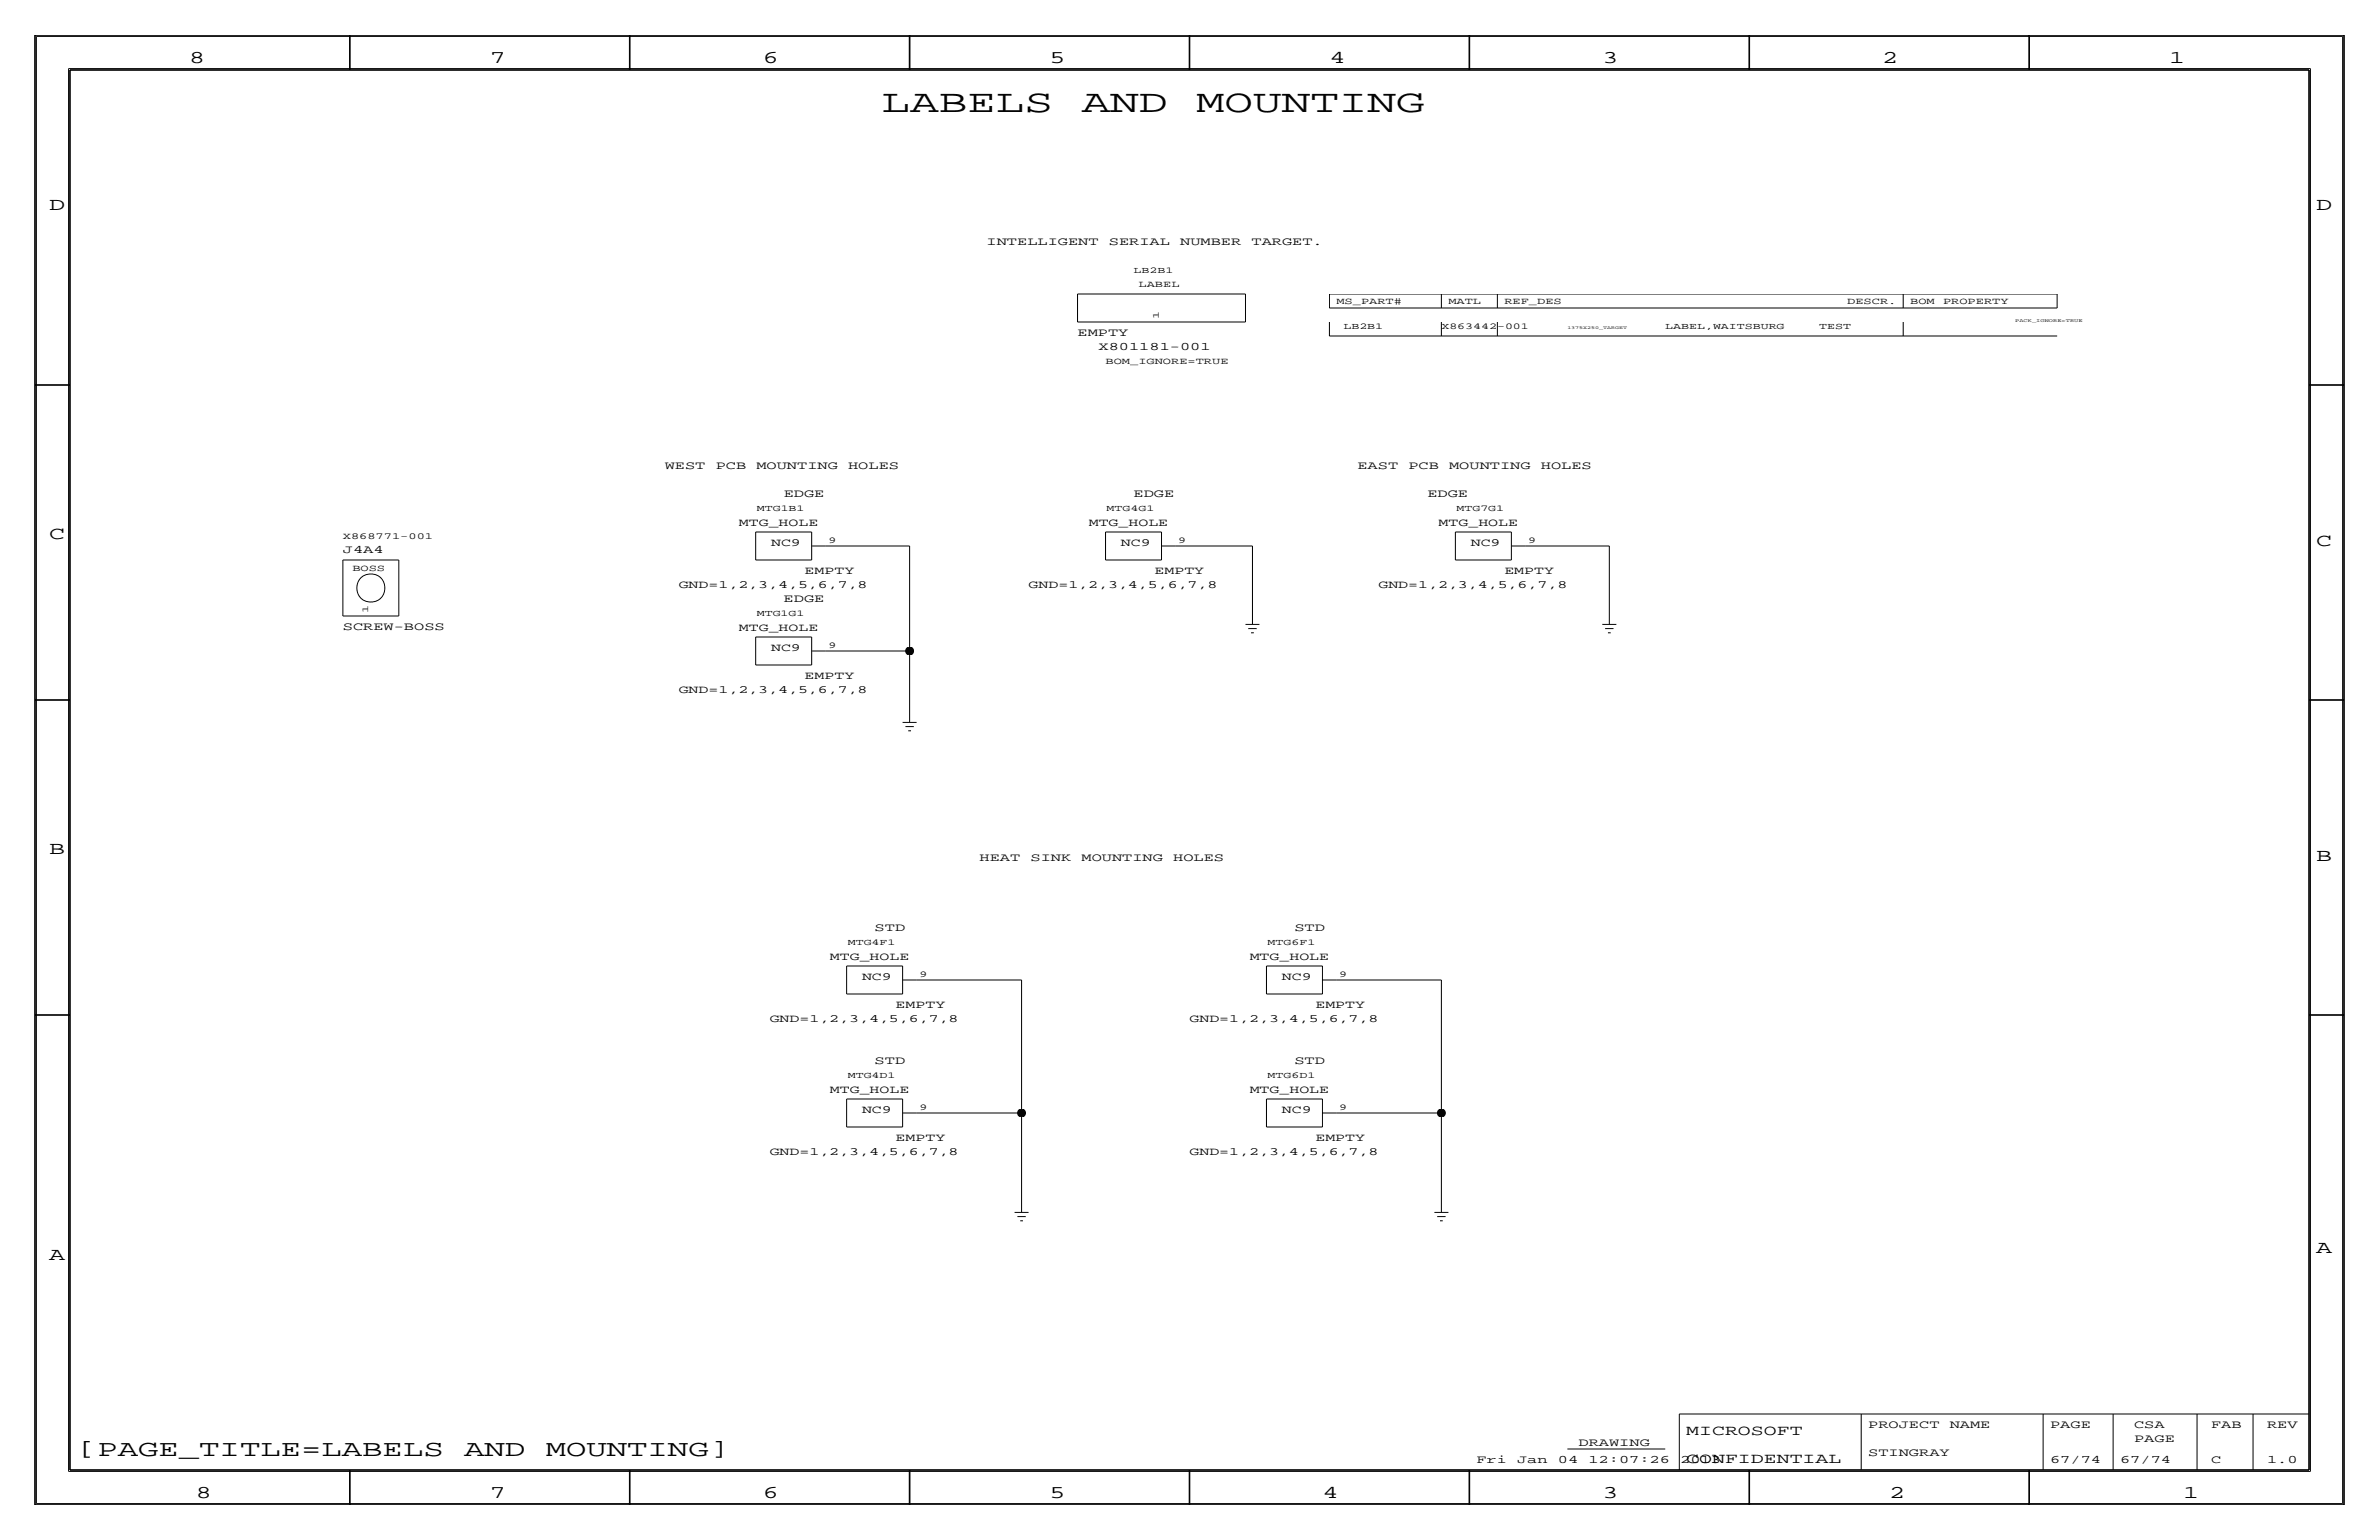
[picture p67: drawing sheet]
<svg xmlns="http://www.w3.org/2000/svg" width="432mm" height="279mm" viewBox="0 0 432 279" stroke-linecap="round" stroke-linejoin="round" font-family="sans-serif">
<defs><g id="words">
<g font-size="5.8">
<text x="160" y="20.3">LABELS</text>
<text x="196.3" y="20.3">AND</text>
<text x="217.1" y="20.3">MOUNTING</text>
</g>
<g font-size="4.2">
<text x="14" y="264.2">[PAGE_TITLE=LABELS</text>
<text x="84.3" y="264.2">AND</text>
<text x="99" y="264.2">MOUNTING]</text>
</g>
<g font-size="3.3">
<text x="34.3" y="11.4">8</text>
<text x="88.9" y="11.4">7</text>
<text x="138.5" y="11.4">6</text>
<text x="190.5" y="11.4">5</text>
<text x="241.3" y="11.4">4</text>
<text x="290.8" y="11.4">3</text>
<text x="341.6" y="11.4">2</text>
<text x="393.7" y="11.4">1</text>
<text x="8.9" y="38.1">D</text>
<text x="420.4" y="38.1">D</text>
<text x="8.9" y="97.8">C</text>
<text x="420.4" y="99.1">C</text>
<text x="8.9" y="154.9">B</text>
<text x="420.4" y="156.2">B</text>
<text x="420.4" y="227.3">A</text>
<text x="8.9" y="228.6">A</text>
<text x="35.6" y="271.8">8</text>
<text x="88.9" y="271.8">7</text>
<text x="138.4" y="271.8">6</text>
<text x="190.5" y="271.8">5</text>
<text x="240" y="271.8">4</text>
<text x="290.8" y="271.8">3</text>
<text x="342.9" y="271.8">2</text>
<text x="396.2" y="271.8">1</text>
</g>
<g font-size="2.6">
<text x="306.1" y="260.4">MICROSOFT</text>
<text x="306.1" y="265.4">CONFIDENTIAL</text>
</g>
<g font-size="2.1">
<text x="179.1" y="44.4">INTELLIGENT</text>
<text x="201.3" y="44.4">SERIAL</text>
<text x="214.2" y="44.4">NUMBER</text>
<text x="227.2" y="44.4">TARGET.</text>
<text x="195.6" y="61">EMPTY</text>
<text x="199.4" y="63.5">X801181-001</text>
<text x="120.6" y="85.1">WEST</text>
<text x="129.9" y="85.1">PCB</text>
<text x="137.3" y="85.1">MOUNTING</text>
<text x="153.9" y="85.1">HOLES</text>
<text x="246.4" y="85.1">EAST</text>
<text x="255.6" y="85.1">PCB</text>
<text x="263" y="85.1">MOUNTING</text>
<text x="279.7" y="85.1">HOLES</text>
<text x="142.2" y="90.2">EDGE</text>
<text x="205.7" y="90.2">EDGE</text>
<text x="259.1" y="90.2">EDGE</text>
<text x="62.2" y="100.3">J4A4</text>
<text x="142.2" y="109.2">EDGE</text>
<text x="62.2" y="114.3">SCREW-BOSS</text>
<text x="177.8" y="156.2">HEAT</text>
<text x="187" y="156.2">SINK</text>
<text x="196.3" y="156.2">MOUNTING</text>
<text x="212.9" y="156.2">HOLES</text>
<text x="158.7" y="168.9">STD</text>
<text x="234.9" y="168.9">STD</text>
<text x="158.7" y="193">STD</text>
<text x="234.9" y="193">STD</text>
<text x="286.5" y="262.4">DRAWING</text>
<text x="339.1" y="259.1">PROJECT</text>
<text x="353.9" y="259.1">NAME</text>
<text x="372.1" y="259.1">PAGE</text>
<text x="387.4" y="259.1">CSA</text>
<text x="387.4" y="261.6">PAGE</text>
<text x="401.3" y="259.1">FAB</text>
<text x="411.5" y="259.1">REV</text>
<text x="268" y="265.4">Fri</text>
<text x="275.4" y="265.4">Jan</text>
<text x="282.8" y="265.4">04</text>
<text x="288.3" y="265.4">12:07:26</text>
<text x="305" y="265.4">2013</text>
<text x="339.1" y="264.2">STINGRAY</text>
<text x="372.1" y="265.4">67/74</text>
<text x="384.8" y="265.4">67/74</text>
<text x="401.3" y="265.4">C</text>
<text x="411.5" y="265.4">1.0</text>
</g>
<g font-size="2">
<text x="134.1" y="95.5">MTG_HOLE</text>
<text x="197.6" y="95.5">MTG_HOLE</text>
<text x="261.1" y="95.5">MTG_HOLE</text>
<text x="140" y="99.1">NC9</text>
<text x="203.5" y="99.1">NC9</text>
<text x="267" y="99.1">NC9</text>
<text x="123.2" y="106.7">GND=1,2,3,4,5,6,7,8</text>
<text x="146" y="104.1">EMPTY</text>
<text x="186.7" y="106.7">GND=1,2,3,4,5,6,7,8</text>
<text x="209.5" y="104.1">EMPTY</text>
<text x="250.2" y="106.7">GND=1,2,3,4,5,6,7,8</text>
<text x="273" y="104.1">EMPTY</text>
<text x="134.1" y="114.6">MTG_HOLE</text>
<text x="140" y="118.1">NC9</text>
<text x="123.2" y="125.7">GND=1,2,3,4,5,6,7,8</text>
<text x="146" y="123.2">EMPTY</text>
<text x="150.6" y="174.2">MTG_HOLE</text>
<text x="156.5" y="177.8">NC9</text>
<text x="226.8" y="174.2">MTG_HOLE</text>
<text x="232.7" y="177.8">NC9</text>
<text x="139.7" y="185.4">GND=1,2,3,4,5,6,7,8</text>
<text x="162.6" y="182.9">EMPTY</text>
<text x="215.9" y="185.4">GND=1,2,3,4,5,6,7,8</text>
<text x="238.8" y="182.9">EMPTY</text>
<text x="150.6" y="198.4">MTG_HOLE</text>
<text x="156.5" y="201.9">NC9</text>
<text x="226.8" y="198.4">MTG_HOLE</text>
<text x="232.7" y="201.9">NC9</text>
<text x="139.7" y="209.5">GND=1,2,3,4,5,6,7,8</text>
<text x="162.6" y="207">EMPTY</text>
<text x="215.9" y="209.5">GND=1,2,3,4,5,6,7,8</text>
<text x="238.8" y="207">EMPTY</text>
</g>
<g font-size="1.7">
<text x="206.7" y="52.1">LABEL</text>
<text x="242.6" y="55.1">MS_PART#</text>
<text x="262.9" y="55.1">MATL</text>
<text x="273" y="55.1">REF_DES</text>
<text x="335.3" y="55.1">DESCR.</text>
<text x="346.7" y="55.1">BOM</text>
<text x="352.7" y="55.1">PROPERTY</text>
<text x="200.7" y="66">BOM_IGNORE=TRUE</text>
<text x="62.2" y="97.8">X868771-001</text>
<text x="64" y="103.6">BOSS</text>
</g>
<g font-size="1.6">
<text x="205.7" y="49.5">LB2B1</text>
<text x="210.3" y="57.9" transform="rotate(-90 210.3 57.9)">1</text>
<text x="243.8" y="59.7">LB2B1</text>
<text x="261.6" y="59.7">X863442-001</text>
<text x="302.3" y="59.7">LABEL,WAITSBURG</text>
<text x="330.2" y="59.7">TEST</text>
<text x="137.4" y="92.7">MTG1B1</text>
<text x="200.9" y="92.7">MTG4G1</text>
<text x="264.4" y="92.7">MTG7G1</text>
<text x="150.4" y="98.6">9</text>
<text x="213.9" y="98.6">9</text>
<text x="277.4" y="98.6">9</text>
<text x="66.8" y="111.3" transform="rotate(-90 66.8 111.3)">1</text>
<text x="137.4" y="111.8">MTG1G1</text>
<text x="150.4" y="117.6">9</text>
<text x="153.9" y="171.4">MTG4F1</text>
<text x="230.1" y="171.4">MTG6F1</text>
<text x="166.9" y="177.3">9</text>
<text x="243.1" y="177.3">9</text>
<text x="153.9" y="195.6">MTG4D1</text>
<text x="230.1" y="195.6">MTG6D1</text>
<text x="166.9" y="201.4">9</text>
<text x="243.1" y="201.4">9</text>
</g>
<text font-size=".9" x="365.8" y="58.4">PACK_IGNORE=TRUE</text>
<text font-size=".8" x="284.5" y="59.7">1375X250_TARGET</text>
</g></defs>
<!-- layer: Nets -->
<g fill="none" stroke="#000" stroke-width=".18">
<path d="M149.9 99.1h15.2zM165.1 99.1v19zM213.4 99.1h13.9zM227.3 99.1v12.7zM276.9 99.1h15.2zM292.1 99.1v12.7zM149.9 118.1h15.2zM165.1 118.1v11.4zM166.4 177.8h19zM185.4 177.8v24.1zM242.6 177.8h19zM261.6 177.8v24.1z"/>
<path d="M166.4 201.9h19zM185.4 201.9v16.5zM242.6 201.9h19zM261.6 201.9v16.5z"/>
</g>
<g fill="#000" stroke="#000" stroke-width=".18">
<circle cx="165.1" cy="118.1" r=".72"/>
<circle cx="185.4" cy="201.9" r=".72"/>
<circle cx="261.6" cy="201.9" r=".72"/>
</g>
<!-- layer: Components -->
<g fill="none" stroke="#000" stroke-width=".18">
<path d="M195.6 53.3h30.5zM195.6 53.3v5.1zM195.6 58.4h30.5zM226.1 53.3v5.1zM241.3 58.4v2.6zM261.6 58.4v2.6zM271.8 58.4v2.6zM345.4 58.4v2.6zM241.3 61h132.1zM137.2 96.5v5.1zM137.2 96.5h10.1zM147.3 96.5v5.1z"/>
<path d="M147.3 99.1h2.6zM200.7 96.5v5.1zM200.7 96.5h10.1zM210.8 96.5v5.1zM210.8 99.1h2.6zM264.2 96.5v5.1zM264.2 96.5h10.1zM274.3 96.5v5.1zM274.3 99.1h2.6zM62.2 101.6h10.2zM62.2 101.6v10.2zM62.2 111.8h10.2z"/>
<path d="M72.4 101.6v10.2zM137.2 115.6v5.1zM137.2 115.6h10.1zM137.2 101.6h10.1zM147.3 115.6v5.1zM147.3 118.1h2.6zM200.7 101.6h10.1zM226.1 113.3h2.5zM226.6 114h1.5zM227.1 114.8h.5zM227.3 111.8v1.5zM264.2 101.6h10.1z"/>
<path d="M290.8 113.3h2.6zM291.3 114h1.6zM291.8 114.8h.6zM292.1 111.8v1.5zM137.2 120.7h10.1zM163.8 131.1h2.6zM164.3 131.8h1.6zM164.8 132.6h.6zM165.1 129.5v1.6zM153.7 175.3v5zM153.7 175.3h10.1zM163.8 175.3v5z"/>
<path d="M163.8 177.8h2.6zM229.9 175.3v5zM229.9 175.3h10.1zM240 177.8h2.6zM240 175.3v5zM153.7 180.3h10.1zM153.7 199.4v5.1zM153.7 199.4h10.1zM163.8 199.4v5.1zM229.9 199.4v5.1zM229.9 199.4h10.1zM229.9 180.3h10.1z"/>
<path d="M240 199.4v5.1zM153.7 204.5h10.1zM163.8 201.9h2.6zM184.1 220h2.6zM185.4 218.4v1.6zM229.9 204.5h10.1zM240 201.9h2.6zM260.3 220h2.6zM261.6 218.4v1.6zM184.7 220.7h1.5zM185.2 221.5h.5zM260.9 220.7h1.5z"/>
<path d="M261.4 221.5h.5zM284.5 262.9h17.8z"/>
<circle cx="67.3" cy="106.7" r="2.56"/>
</g>
<!-- layer: Page Border and Title Block -->
<g fill="none" stroke="#000" stroke-width=".3">
<path d="M6.3 6.3v266.7zM6.4 6.3h419zM12.7 12.7h406.4zM12.7 12.7v254zM63.5 6.3v6.4zM114.3 6.3v6.4zM165.1 6.3v6.4zM215.9 6.3v6.4zM266.7 6.3v6.4zM317.5 6.3v6.4zM368.3 6.3v6.4zM419.1 12.7v254z"/>
<path d="M425.4 6.3v266.7zM6.3 69.8h6.4zM419.1 69.8h6.3zM6.3 127h6.4zM419.1 127h6.3zM6.3 184.1h6.4zM419.1 184.1h6.3zM6.4 273h419zM12.7 266.7h406.4zM63.5 266.7v6.3zM114.3 266.7v6.3zM165.1 266.7v6.3z"/>
<path d="M215.9 266.7v6.3zM266.7 266.7v6.3zM317.5 266.7v6.3zM368.3 266.7v6.3z"/>
</g>
<g fill="none" stroke="#000" stroke-width=".18">
<path d="M6.6 6.6h418.6zM6.6 6.6v266.2zM12.4 12.4v254.6zM12.4 12.4h407zM419.4 12.4v254.6zM425.2 6.6v266.2zM241.3 53.3v2.6zM241.3 55.9h132.1zM241.3 53.3h132.1zM261.6 53.3v2.6zM271.8 53.3v2.6zM345.4 53.3v2.6z"/>
<path d="M373.4 53.3v2.6zM304.8 256.5v10.2zM304.8 256.5h114.3zM337.8 256.5v10.2zM370.8 256.5v10.2zM383.5 256.5v10.2zM398.8 256.5v10.2zM408.9 256.5v10.2zM6.6 272.8h418.6zM12.4 267h407z"/>
</g>
<use href="#words"/>
</svg>
